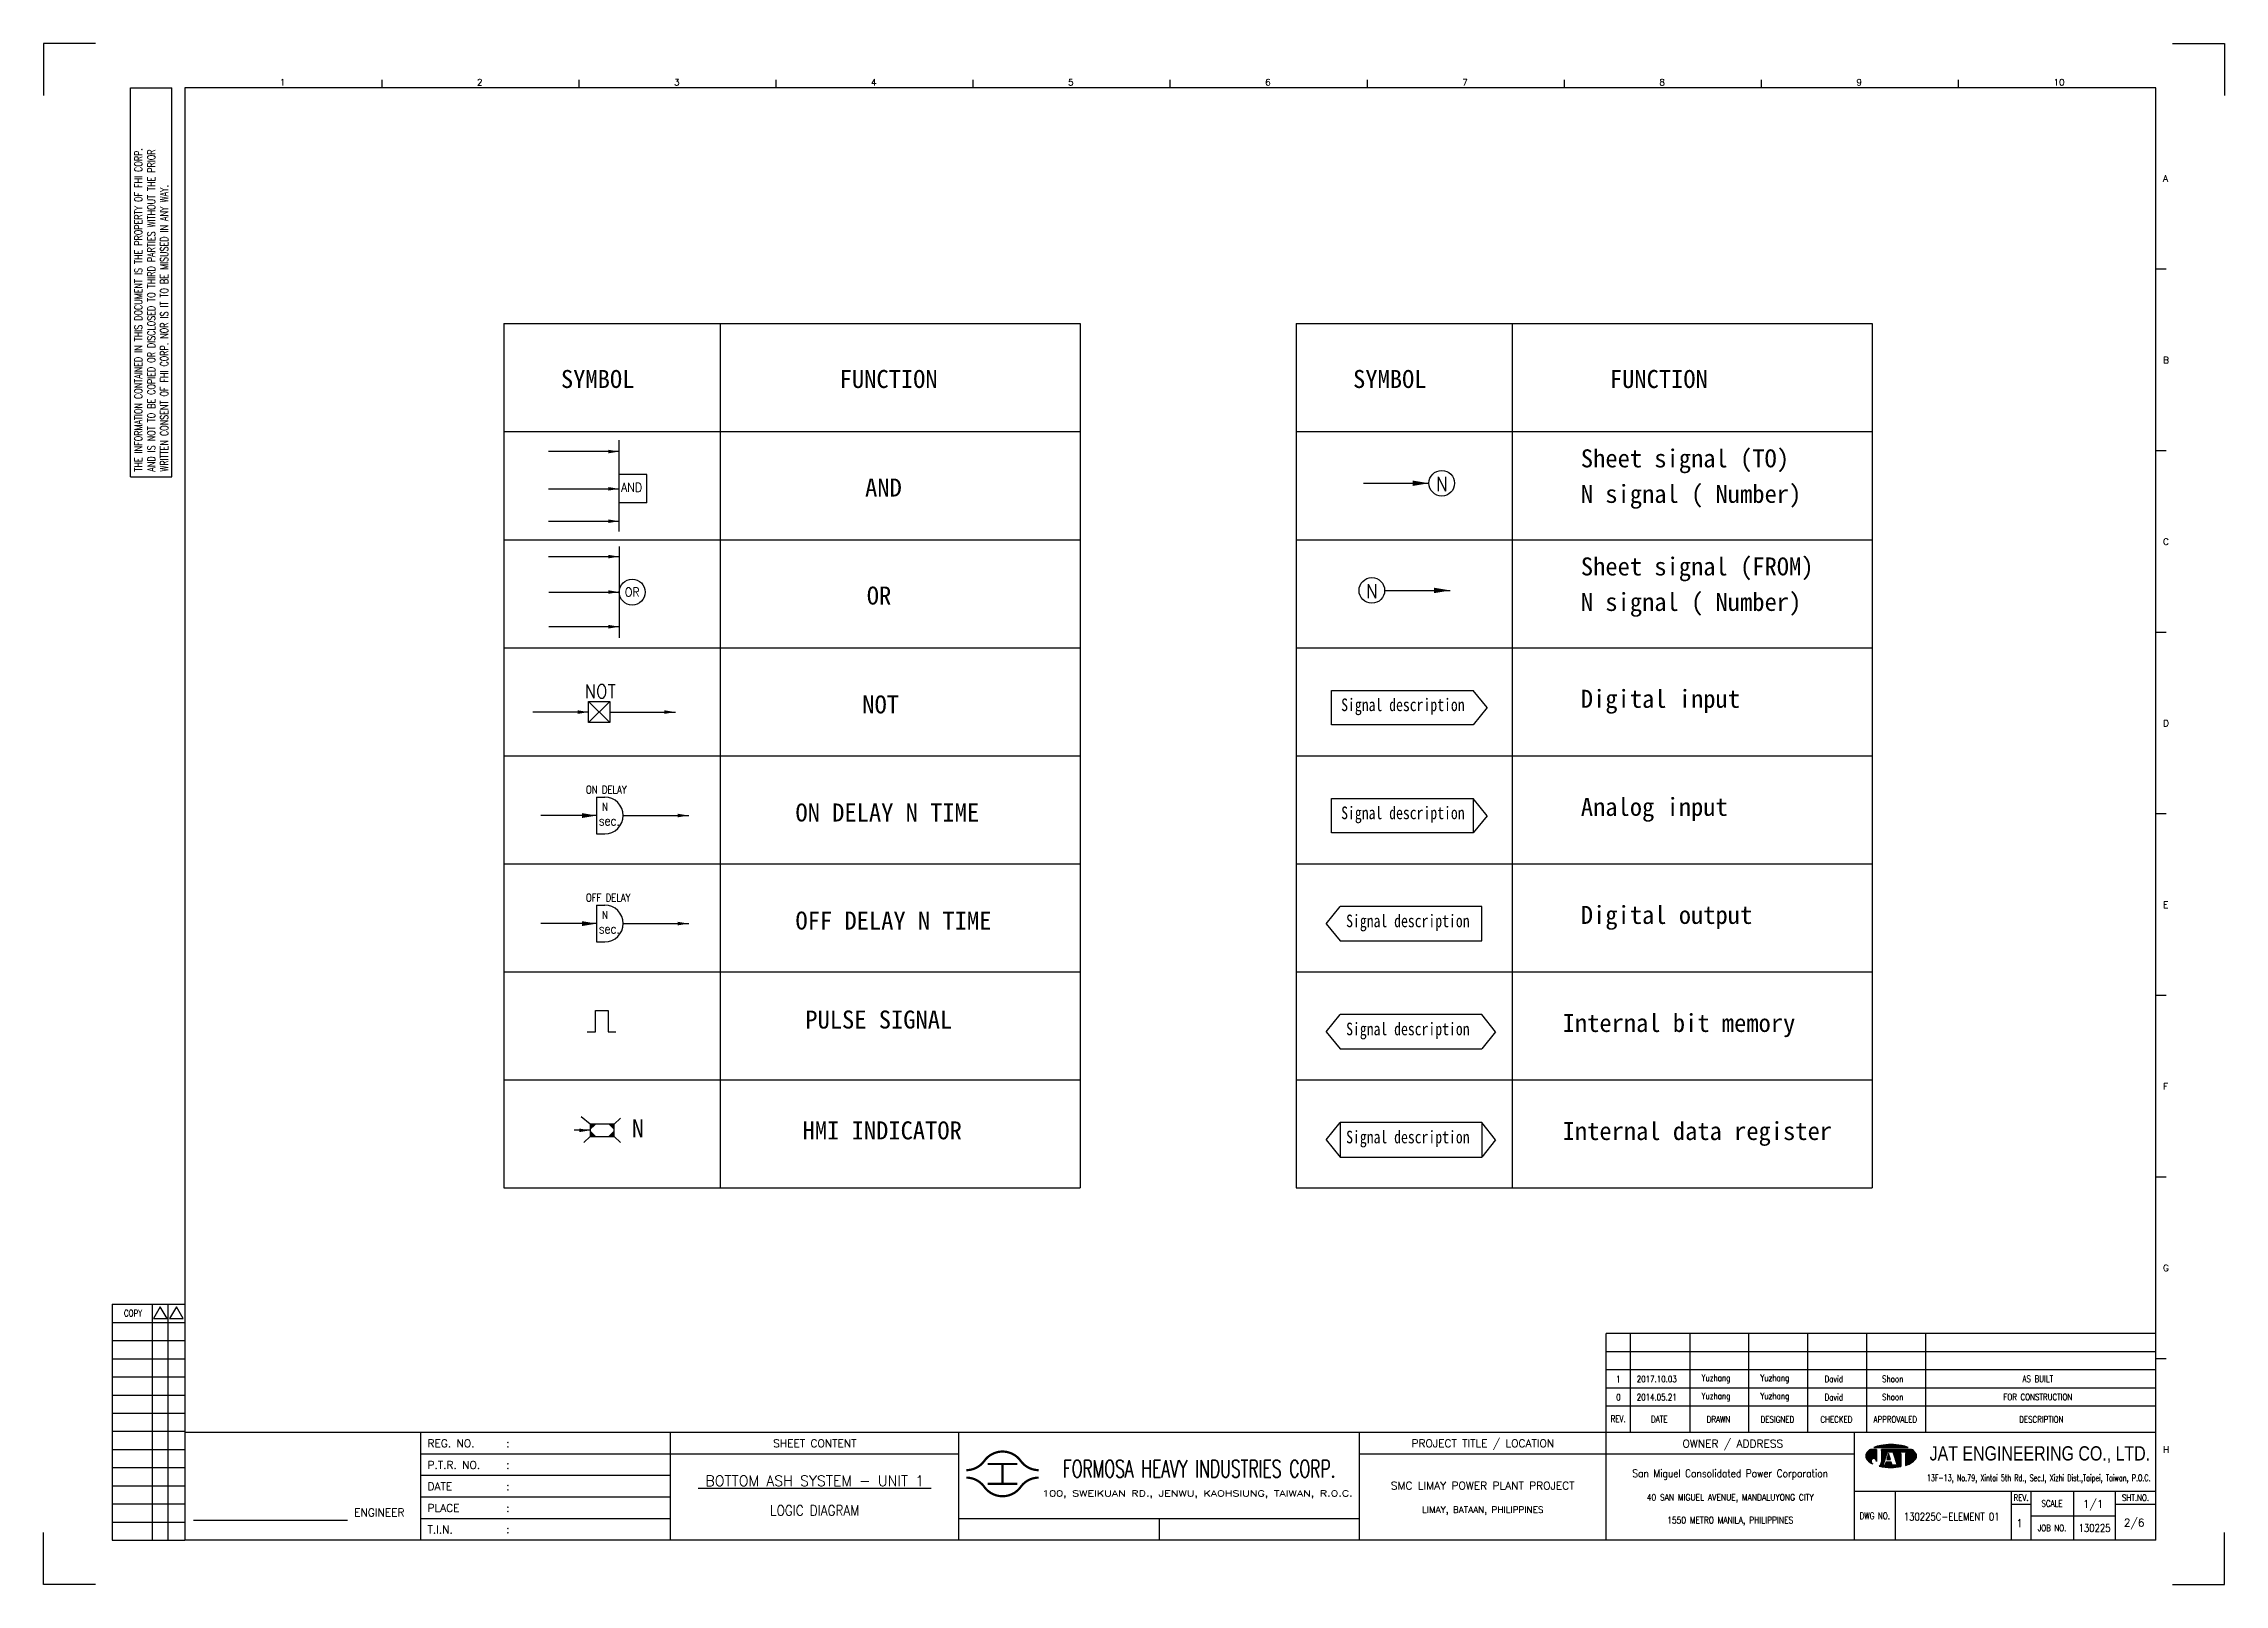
# Model space of a CAD drawing. Extents: x 1638 to 2244, y -55 to 373.
import ezdxf
from ezdxf.enums import TextEntityAlignment as Align
from ezdxf.lldxf.tags import DXFTag

# ---------------------------------------------------------------- set-up
doc = ezdxf.new("R2010")
doc.units = 0
doc.header["$MEASUREMENT"] = 0
for name, color, linetype in [('B_DIM', 7, 'Continuous'), ('CON', 4, 'Continuous'), ('DIM', 3, 'Continuous'), ('HID', 2, 'HIDDEN'), ('T', 2, 'Continuous'), ('TEXT', 7, 'Continuous'), ('圖框CON', 4, 'Continuous'), ('圖框DIM', 3, 'Continuous'), ('框線', 6, 'Continuous')]:
    doc.layers.add(name, color=color, linetype=linetype)
doc.styles.add('AEH', font='simplex', dxfattribs={"width": 0.8, "bigfont": 'ae'})
doc.styles.add('DAYUKP', font='complex', dxfattribs={"bigfont": 'DAYUKP.SHX'})
doc.styles.add('E2', font='simplex.shx', dxfattribs={"height": 2})
doc.styles.add('E3', font='simplex.shx', dxfattribs={"height": 3})
doc.styles.add('E4', font='simplex.shx', dxfattribs={"height": 4})
doc.styles.add('ROMANS', font='romans', dxfattribs={"width": 0.8})
doc.styles.get("Standard").update_dxf_attribs({"font": 'kaiu.ttf'})
doc.styles.add('WMF-Arial0', font='arial.ttf')
tags = doc.linetypes.add('HIDDEN', pattern=[0.375, 0.25, -0.125]).pattern_tags.tags
tags[6:7] = [DXFTag(74, 4), DXFTag(75, 0), DXFTag(340, '0'), DXFTag(46, 1.0), DXFTag(50, 0.0), DXFTag(44, 0.0), DXFTag(45, 0.0)]
tags[4:5] = [DXFTag(74, 4), DXFTag(75, 0), DXFTag(340, '0'), DXFTag(46, 1.0), DXFTag(50, 0.0), DXFTag(44, 0.0), DXFTag(45, 0.0)]

msp = doc.modelspace()

# ---------------------------------------------------------------- texts
at = {"layer": 'CON'}
for s, p in [('SYMBOL', (1781.78, 275.51)), ('FUNCTION', (1859.19, 275.51)), ('SYMBOL', (2001.78, 275.51)), ('FUNCTION', (2073.09, 275.51)), ('Sheet signal (TO)', (2065.03, 253.47)), ('AND', (1866.25, 245.38)), ('N signal ( Number)', (2065.03, 243.62)), ('Sheet signal (FROM)', (2065.03, 223.47)), ('OR', (1866.72, 215.38)), ('N signal ( Number)', (2065.03, 213.62)), ('NOT', (1865.48, 185.15)), ('Digital input', (2065.03, 186.72)), ('ON DELAY N TIME', (1846.91, 155.15)), ('Analog input', (2065.03, 156.72)), ('Digital output', (2065.03, 126.72)), ('OFF DELAY N TIME', (1846.91, 125.15)), ('PULSE SIGNAL', (1849.64, 97.67)), ('Internal bit memory', (2059.97, 96.72)), ('N', (1801.45, 67.46)), ('HMI INDICATOR', (1848.9, 66.89)), ('Internal data register', (2059.97, 66.72))]:
    msp.add_text(s, height=5, dxfattribs=at).set_placement(p, align=Align.BOTTOM_LEFT)
at = {"layer": 'CON', "style": 'ROMANS'}
for s, height, width, p in [('AND', 2.5, 0.9, (1798.46, 247.4)), ('ON DELAY', 2.16, 0.8, (1788.71, 163.75)), ('OFF DELAY', 2.16, 0.8, (1788.71, 133.75))]:
    msp.add_text(s, height=height, dxfattribs=dict(at, width=width)).set_placement(p, align=Align.BOTTOM_LEFT)
at = {"layer": 'CON', "color": 6, "style": 'ROMANS', "width": 0.85}
for p in [(2026.41, 250.36), (2006.99, 220.6)]:
    msp.add_text('N', height=3.9, dxfattribs=at).set_placement(p, align=Align.MIDDLE)
at = {"layer": 'CON', "style": 'ROMANS'}
for s, height, width, p in [('OR', 2.5, 0.9, (1801.58, 220.34)), ('NOT', 3.75, 0.9, (1792.69, 192.8)), ('N', 2.16, 0.8, (1794, 160.72)), ('sec.', 2.7, 0.8, (1795.19, 156.88)), ('sec.', 2.7, 0.8, (1795.19, 126.88)), ('N', 2.16, 0.8, (1794, 130.72))]:
    msp.add_text(s, height=height, dxfattribs=dict(at, width=width)).set_placement(p, align=Align.MIDDLE)
at = {"layer": 'CON', "width": 0.8}
for p in [(1998.47, 186.25), (1998.47, 156.25), (1999.85, 126.25), (1999.85, 96.25), (1999.85, 66.25)]:
    msp.add_text('Signal description', height=3.5, dxfattribs=at).set_placement(p, align=Align.BOTTOM_LEFT)
at = {"layer": 'T', "style": 'AEH', "width": 0.8}
for s, height, p in [('1', 1.8, (2075.45, 1.84)), ('2017.10.03', 1.8, (2086.11, 1.86)), ('Yuzhang', 1.8, (2102.54, 1.91)), ('Yuzhang', 1.8, (2118.91, 1.91)), ('David', 1.8, (2135.28, 1.91)), ('Shoon', 1.8, (2151.66, 1.91)), ('AS BUILT', 1.8, (2191.96, 1.91)), ('0', 1.8, (2075.45, -3.2)), ('2014.05.21', 1.8, (2086.11, -3.18)), ('Yuzhang', 1.8, (2102.54, -3.13)), ('Yuzhang', 1.8, (2118.91, -3.13)), ('David', 1.8, (2135.28, -3.13)), ('Shoon', 1.8, (2151.66, -3.13)), ('FOR CONSTRUCTION', 1.8004, (2191.96, -3.13))]:
    msp.add_text(s, height=height, dxfattribs=at).set_placement(p, align=Align.MIDDLE)
at = {"layer": 'TEXT', "color": 2, "style": 'E3', "width": 0.8}
msp.add_text('130225', height=2.16, dxfattribs=at).set_placement((2207.71, -39.51), align=Align.MIDDLE_CENTER)

# ---------------------------------------------------------------- blocks, each defined once
blk = doc.blocks.new('LEADER')
at = {"layer": 'CON'}
blk.add_solid([(0.85, -0.57), (0.85, -1.57), (3.85, -1.07)], dxfattribs=at)
blk = doc.blocks.new('1880-TITLE_BLK')
at = {"layer": 'TEXT', "color": 2, "linetype": 'Continuous', "style": 'E3'}
for tag, p in [('DWG_NO', (736.41, 26.44)), ('REV', (762.59, 23.97)), ('SCALE', (790.95, 31.17)), ('SHT_NO', (806.74, 23.97))]:
    blk.add_attdef(tag, text='', height=3, dxfattribs=at).set_placement(p, align=Align.MIDDLE)
at = {"layer": 'TEXT', "linetype": 'Continuous', "style": 'E2', "width": 0.6}
for tag, p in [('REV_DATE', (418.65, 19.76)), ('APPR_DATE', (492.93, 19.76))]:
    blk.add_attdef(tag, text='', height=2, dxfattribs=at).set_placement(p, align=Align.MIDDLE_LEFT)
blk = doc.blocks.new('Sht_Cont_T3')
at = {"layer": 'TEXT', "color": 3, "linetype": 'Continuous', "style": 'E4'}
for tag, p in [('$SHT_CONT_L1$', (55.63, 24.91)), ('$SHT_CONT_L2$', (55.63, 16.61)), ('$SHT_CONT_L3$', (55.63, 8.3))]:
    blk.add_attdef(tag, text='', height=4, dxfattribs=at).set_placement(p, align=Align.MIDDLE)
blk = doc.blocks.new('1')
at = {"ltscale": 500, "const_width": 0.621}
blk.add_lwpolyline([(937.64, -36.73, -0.241531), (932.6, -34.15, 0.512989), (922.51, -34.15, -0.241531), (917.47, -36.73, -0.241531)], format="xyb", dxfattribs=at)
for points in [[(923.41, -35.01), (931.69, -35.01)], [(927.55, -35.01), (927.55, -40.53)], [(923.41, -40.53), (931.69, -40.53)]]:
    blk.add_lwpolyline(points, dxfattribs=at)
at = {"const_width": 0.621}
blk.add_lwpolyline([(937.64, -38.8, 0.241531), (932.6, -41.39, -0.512989), (922.51, -41.39, 0.241531), (917.47, -38.8, 0.241531)], format="xyb", dxfattribs=at)
at = {"layer": 'B_DIM'}
for p, q in [((1247.82, 1.18), (1095.17, 1.18)), ((1095.17, -26.3), (1095.17, 1.18)), ((1101.97, -26.3), (1101.97, 1.18)), ((1118.5, -26.3), (1118.5, 1.18)), ((1134.87, -26.3), (1134.87, 1.18)), ((1151.24, -26.3), (1151.24, 1.18)), ((1167.62, -26.3), (1167.62, 1.18)), ((1183.99, -26.3), (1183.99, 1.18)), ((1247.82, -3.86), (1095.17, -3.86)), ((1095.17, -24.02), (1095.17, -7.47)), ((1247.82, -8.91), (1095.17, -8.91)), ((1247.82, -13.95), (1095.17, -13.95)), ((1247.82, -18.99), (1095.17, -18.99))]:
    blk.add_line(p, q, dxfattribs=at)
at = {"layer": 'CON'}
for points in [[(835.34, -56.2), (835.34, -26.3)], [(915.46, -56.2), (915.46, -26.3)]]:
    blk.add_lwpolyline(points, dxfattribs=at)
at = {"layer": 'CON', "ltscale": 500}
for points in [[(835.34, -32.28), (766.02, -32.28)], [(915.46, -32.28), (835.34, -32.28)], [(835.34, -38.26), (766.02, -38.26)], [(835.34, -44.23), (766.02, -44.23)], [(835.34, -50.21), (766.02, -50.21)]]:
    blk.add_lwpolyline(points, dxfattribs=at)
at = {"layer": 'Defpoints'}
for points in [[(675.65, 359.33), (661.25, 359.33), (661.25, 344.93)], [(1252.5, 359.33), (1266.9, 359.33), (1266.9, 344.93)], [(675.65, -68.44), (661.25, -68.44), (661.25, -54.04)], [(1252.5, -68.44), (1266.9, -68.44), (1266.9, -54.04)]]:
    blk.add_lwpolyline(points, dxfattribs=at)
at = {"layer": 'DIM'}
for p, q in [((680.33, 9.34), (680.33, -56.2)), ((680.33, 9.34), (700.5, 9.34)), ((691.5, -56.2), (691.5, 9.34)), ((695.82, -56.2), (695.82, 9.34)), ((680.33, 4.29), (700.5, 4.29)), ((680.33, -0.75), (700.5, -0.75)), ((680.33, -5.79), (700.5, -5.79)), ((680.33, -10.83), (700.5, -10.83)), ((680.33, -15.87), (700.5, -15.87)), ((680.33, -20.91), (700.5, -20.91)), ((680.33, -25.95), (700.5, -25.95)), ((680.33, -30.99), (700.5, -30.99)), ((680.33, -36.03), (700.5, -36.03)), ((680.33, -41.08), (700.5, -41.08)), ((680.33, -46.12), (700.5, -46.12)), ((680.33, -51.16), (700.5, -51.16)), ((680.33, -56.2), (700.5, -56.2))]:
    blk.add_line(p, q, dxfattribs=at)
for points in [[(693.66, 8.62), (691.79, 5.37), (695.53, 5.37)], [(698.12, 8.62), (696.25, 5.37), (699.99, 5.37)]]:
    blk.add_lwpolyline(points, close=True, dxfattribs=at)
at = {"layer": 'T', "color": 0, "lineweight": -3}
for p, q in [((1169.84, -30.45), (1170.01, -30.27)), ((1169.98, -30.45), (1170.23, -30.2)), ((1170.12, -30.45), (1170.43, -30.13)), ((1170.26, -30.45), (1170.63, -30.07)), ((1170.39, -30.45), (1170.82, -30.02)), ((1170.53, -30.45), (1171.01, -29.98)), ((1170.67, -30.45), (1171.19, -29.93)), ((1170.81, -30.45), (1171.36, -29.9)), ((1170.95, -30.45), (1171.54, -29.86)), ((1171.09, -30.45), (1171.7, -29.83)), ((1171.23, -30.45), (1171.87, -29.81)), ((1171.37, -30.45), (1172.04, -29.78)), ((1171.51, -30.45), (1172.2, -29.76)), ((1171.65, -30.45), (1172.36, -29.74)), ((1171.78, -30.45), (1172.52, -29.72)), ((1171.92, -30.45), (1172.67, -29.7)), ((1172.06, -30.45), (1172.83, -29.68)), ((1172.2, -30.45), (1172.98, -29.67)), ((1172.34, -30.45), (1173.13, -29.66)), ((1172.48, -30.45), (1173.28, -29.65)), ((1172.62, -30.45), (1173.43, -29.64)), ((1172.76, -30.45), (1173.58, -29.63)), ((1172.9, -30.45), (1173.72, -29.62)), ((1173.04, -30.45), (1173.87, -29.62)), ((1173.17, -30.45), (1174.01, -29.61)), ((1173.31, -30.45), (1174.15, -29.61)), ((1173.45, -30.45), (1174.29, -29.61)), ((1173.59, -30.45), (1174.43, -29.61)), ((1173.73, -30.45), (1174.57, -29.61)), ((1173.87, -30.45), (1174.7, -29.62)), ((1174.01, -30.45), (1174.84, -29.62)), ((1174.15, -30.45), (1174.97, -29.62)), ((1174.29, -30.45), (1175.11, -29.63)), ((1174.43, -30.45), (1175.24, -29.64)), ((1174.56, -30.45), (1175.37, -29.65)), ((1174.7, -30.45), (1175.5, -29.65)), ((1174.84, -30.45), (1175.63, -29.67)), ((1174.98, -30.45), (1175.75, -29.68)), ((1175.12, -30.45), (1175.88, -29.69)), ((1175.26, -30.45), (1176.01, -29.7)), ((1175.4, -30.45), (1176.13, -29.72)), ((1175.54, -30.45), (1176.26, -29.73)), ((1175.68, -30.45), (1176.38, -29.75)), ((1175.82, -30.45), (1176.5, -29.76)), ((1175.95, -30.45), (1176.62, -29.78)), ((1176.09, -30.45), (1176.74, -29.8)), ((1176.23, -30.45), (1176.86, -29.82)), ((1176.37, -30.45), (1176.98, -29.84)), ((1176.51, -30.45), (1177.1, -29.86)), ((1176.65, -30.45), (1177.22, -29.88)), ((1176.79, -30.45), (1177.33, -29.9)), ((1176.93, -30.45), (1177.45, -29.93)), ((1177.07, -30.45), (1177.56, -29.95)), ((1177.21, -30.45), (1177.67, -29.98)), ((1177.34, -30.45), (1177.79, -30.01)), ((1177.48, -30.45), (1177.9, -30.04)), ((1177.62, -30.45), (1178.01, -30.07)), ((1177.76, -30.45), (1178.11, -30.1)), ((1177.9, -30.45), (1178.22, -30.13)), ((1178.04, -30.45), (1178.33, -30.16)), ((1178.18, -30.45), (1178.43, -30.2)), ((1178.32, -30.45), (1178.53, -30.23)), ((1178.46, -30.45), (1178.64, -30.27)), ((1167.29, -32.86), (1169.2, -30.95)), ((1167.29, -32.72), (1169.06, -30.95)), ((1167.3, -32.99), (1169.34, -30.95)), ((1167.3, -32.57), (1168.92, -30.95)), ((1167.32, -33.11), (1169.47, -30.95)), ((1167.34, -33.22), (1169.61, -30.95)), ((1167.34, -32.39), (1168.78, -30.95)), ((1167.38, -33.33), (1169.75, -30.95)), ((1167.41, -32.18), (1168.64, -30.95)), ((1167.42, -33.43), (1169.89, -30.95)), ((1167.46, -33.52), (1170.03, -30.95)), ((1167.51, -33.61), (1170.17, -30.95)), ((1167.57, -33.69), (1170.3, -30.96)), ((1167.61, -31.84), (1168.15, -31.31)), ((1167.63, -33.77), (1170.3, -31.1)), ((1167.69, -33.85), (1170.3, -31.23)), ((1167.76, -33.92), (1170.3, -31.37)), ((1167.83, -33.99), (1170.3, -31.51)), ((1167.9, -34.06), (1170.3, -31.65)), ((1167.97, -34.13), (1170.3, -31.79)), ((1168.04, -34.19), (1170.3, -31.93)), ((1168.11, -34.26), (1170.3, -32.07)), ((1168.19, -34.32), (1170.3, -32.21)), ((1168.26, -34.39), (1170.3, -32.35)), ((1168.34, -34.45), (1168.85, -33.94)), ((1168.42, -34.51), (1168.78, -34.15)), ((1168.5, -34.57), (1168.77, -34.3)), ((1168.58, -34.62), (1168.78, -34.43)), ((1168.67, -34.68), (1168.81, -34.54)), ((1168.75, -34.73), (1168.85, -34.64)), ((1168.84, -34.79), (1168.9, -34.72)), ((1168.93, -34.84), (1168.96, -34.8)), ((1169.02, -34.89), (1169.03, -34.87)), ((1169.11, -34.93), (1169.11, -34.93)), ((1169.18, -33.61), (1170.3, -32.49)), ((1169.2, -34.98), (1169.2, -34.98)), ((1169.39, -33.53), (1170.3, -32.62)), ((1169.55, -33.52), (1170.3, -32.76)), ((1169.67, -33.53), (1170.3, -32.9)), ((1169.7, -30.45), (1169.79, -30.36)), ((1169.78, -33.56), (1170.3, -33.04)), ((1169.88, -33.6), (1170.3, -33.18)), ((1169.97, -33.65), (1170.3, -33.32)), ((1170.05, -33.71), (1170.3, -33.46)), ((1170.12, -33.78), (1170.3, -33.6)), ((1170.18, -33.86), (1170.3, -33.74)), ((1170.23, -33.95), (1170.3, -33.88)), ((1170.27, -34.05), (1170.3, -34.01)), ((1170.3, -34.16), (1170.3, -34.15)), ((1170.3, -34.29), (1170.31, -34.29)), ((1171.05, -35.63), (1172.51, -34.17)), ((1171.16, -35.66), (1172.45, -34.37)), ((1171.28, -35.68), (1172.39, -34.58)), ((1171.39, -35.71), (1172.32, -34.78)), ((1171.51, -35.73), (1172.26, -34.98)), ((1171.53, -35.02), (1172.58, -33.96)), ((1171.6, -34.8), (1172.64, -33.76)), ((1171.63, -35.75), (1172.19, -35.19)), ((1171.64, -34.63), (1172.71, -33.56)), ((1171.65, -33.23), (1173.92, -30.95)), ((1171.65, -33.09), (1173.78, -30.95)), ((1171.65, -32.95), (1173.64, -30.95)), ((1171.65, -32.81), (1173.51, -30.95)), ((1171.65, -32.67), (1173.37, -30.95)), ((1171.65, -32.53), (1173.23, -30.95)), ((1171.65, -32.39), (1173.09, -30.95)), ((1171.65, -32.26), (1172.95, -30.95)), ((1171.65, -32.12), (1172.81, -30.95)), ((1171.65, -31.98), (1172.67, -30.95)), ((1171.65, -31.84), (1172.53, -30.95)), ((1171.65, -31.42), (1172.12, -30.95)), ((1171.65, -31.28), (1171.98, -30.95)), ((1171.65, -31.14), (1171.84, -30.95)), ((1171.65, -31), (1171.7, -30.95)), ((1171.65, -31.7), (1172.39, -30.95)), ((1171.65, -31.56), (1172.25, -30.95)), ((1171.65, -33.37), (1173.29, -31.72)), ((1171.65, -33.51), (1173.23, -31.92)), ((1171.65, -33.65), (1173.16, -32.13)), ((1171.65, -33.78), (1173.1, -32.33)), ((1171.65, -33.92), (1173.03, -32.54)), ((1171.65, -34.06), (1172.97, -32.74)), ((1171.65, -34.2), (1172.9, -32.94)), ((1171.65, -34.34), (1172.84, -33.15)), ((1171.65, -34.48), (1171.65, -34.48)), ((1171.75, -35.77), (1172.2, -35.31)), ((1171.87, -35.79), (1172.34, -35.31)), ((1171.99, -35.81), (1172.48, -35.31)), ((1172.11, -35.83), (1172.62, -35.31)), ((1172.23, -35.84), (1173.6, -34.48)), ((1172.35, -35.86), (1173.74, -34.48)), ((1172.48, -35.87), (1173.87, -34.48)), ((1172.6, -35.89), (1174.01, -34.48)), ((1172.67, -35.26), (1173.46, -34.48)), ((1172.73, -35.9), (1174.15, -34.48)), ((1172.73, -35.06), (1173.32, -34.48)), ((1172.8, -34.86), (1173.18, -34.48)), ((1172.85, -35.91), (1174.29, -34.48)), ((1172.86, -34.65), (1173.04, -34.48)), ((1172.98, -35.93), (1174.41, -34.5)), ((1173.11, -35.94), (1174.44, -34.6)), ((1173.16, -33.8), (1173.94, -33.02)), ((1173.18, -33.64), (1173.91, -32.91)), ((1173.24, -35.95), (1174.48, -34.71)), ((1173.25, -33.44), (1173.87, -32.81)), ((1173.29, -33.8), (1173.97, -33.12)), ((1173.31, -33.23), (1173.84, -32.7)), ((1173.37, -33.03), (1173.81, -32.6)), ((1173.37, -35.96), (1174.51, -34.81)), ((1173.39, -31.62), (1174.06, -30.95)), ((1173.43, -33.8), (1174.01, -33.23)), ((1173.44, -32.83), (1173.77, -32.49)), ((1173.5, -32.62), (1173.74, -32.39)), ((1173.5, -35.96), (1174.54, -34.92)), ((1173.53, -31.62), (1174.2, -30.95)), ((1173.57, -32.42), (1173.71, -32.28)), ((1173.57, -33.8), (1174.04, -33.34)), ((1173.63, -32.22), (1173.67, -32.17)), ((1173.63, -35.97), (1174.58, -35.03)), ((1173.67, -31.62), (1174.34, -30.95)), ((1173.71, -33.8), (1174.07, -33.44)), ((1173.77, -35.98), (1174.61, -35.13)), ((1173.81, -31.62), (1174.48, -30.95)), ((1173.85, -33.8), (1174.11, -33.55)), ((1173.9, -35.98), (1174.64, -35.24)), ((1173.95, -31.62), (1174.62, -30.95)), ((1173.99, -33.8), (1174.14, -33.65)), ((1174.04, -35.98), (1174.7, -35.31)), ((1174.09, -31.62), (1174.76, -30.95)), ((1174.13, -33.8), (1174.17, -33.76)), ((1174.17, -35.98), (1174.84, -35.31)), ((1174.22, -31.62), (1174.9, -30.95)), ((1174.31, -35.99), (1174.98, -35.31)), ((1174.36, -31.62), (1175.03, -30.95)), ((1174.45, -35.98), (1175.12, -35.31)), ((1174.5, -31.62), (1175.17, -30.95)), ((1174.59, -35.98), (1175.26, -35.31)), ((1174.64, -31.62), (1175.31, -30.95)), ((1174.73, -35.98), (1175.4, -35.31)), ((1174.78, -31.62), (1175.45, -30.95)), ((1174.85, -31.69), (1175.59, -30.95)), ((1174.88, -35.98), (1175.54, -35.31)), ((1174.89, -31.79), (1175.73, -30.95)), ((1174.92, -31.9), (1175.87, -30.95)), ((1174.96, -32), (1176.01, -30.95)), ((1174.99, -32.11), (1176.15, -30.95)), ((1175.02, -32.22), (1176.29, -30.95)), ((1175.02, -35.97), (1175.68, -35.31)), ((1175.06, -32.32), (1176.42, -30.95)), ((1175.09, -32.43), (1175.84, -31.68)), ((1175.12, -32.53), (1175.84, -31.81)), ((1175.16, -32.64), (1175.84, -31.95)), ((1175.17, -35.96), (1175.82, -35.31)), ((1175.19, -32.74), (1175.84, -32.09)), ((1175.22, -32.85), (1175.95, -32.13)), ((1175.26, -32.95), (1176.08, -32.13)), ((1175.29, -33.06), (1176.22, -32.13)), ((1175.32, -33.16), (1176.36, -32.13)), ((1175.32, -35.95), (1175.95, -35.31)), ((1175.36, -33.27), (1176.5, -32.13)), ((1175.39, -33.38), (1176.64, -32.13)), ((1175.42, -33.48), (1176.78, -32.13)), ((1175.46, -33.59), (1176.92, -32.13)), ((1175.46, -35.94), (1177.01, -34.39)), ((1175.49, -33.69), (1177.01, -32.17)), ((1175.53, -33.8), (1177.01, -32.31)), ((1175.56, -33.9), (1177.01, -32.45)), ((1175.59, -34.01), (1177.01, -32.59)), ((1175.62, -35.93), (1177.01, -34.53)), ((1175.63, -34.11), (1177.01, -32.73)), ((1175.66, -34.22), (1177.01, -32.86)), ((1175.69, -34.32), (1177.01, -33)), ((1175.73, -34.43), (1177.01, -33.14)), ((1175.76, -34.54), (1177.01, -33.28)), ((1175.77, -35.92), (1177.01, -34.67)), ((1175.79, -34.64), (1177.01, -33.42)), ((1175.83, -34.75), (1177.01, -33.56)), ((1175.86, -34.85), (1177.01, -33.7)), ((1175.89, -31.62), (1176.56, -30.95)), ((1175.89, -34.96), (1177.01, -33.84)), ((1175.92, -35.9), (1177.01, -34.81)), ((1175.93, -35.06), (1177.01, -33.98)), ((1175.96, -35.17), (1177.01, -34.12)), ((1176, -35.27), (1177.01, -34.25)), ((1176.03, -31.62), (1176.7, -30.95)), ((1176.08, -35.89), (1177.01, -34.95)), ((1176.17, -31.62), (1176.84, -30.95)), ((1176.24, -35.87), (1177.01, -35.09)), ((1176.31, -31.62), (1176.98, -30.95)), ((1176.39, -35.85), (1177.01, -35.23)), ((1176.45, -31.62), (1177.12, -30.95)), ((1176.56, -35.83), (1177.01, -35.37)), ((1176.59, -31.62), (1177.26, -30.95)), ((1176.72, -35.8), (1177.01, -35.51)), ((1176.73, -31.62), (1177.4, -30.95)), ((1176.87, -31.62), (1177.54, -30.95)), ((1176.89, -35.77), (1177.01, -35.64)), ((1177, -31.62), (1177.68, -30.95)), ((1177.14, -31.62), (1177.81, -30.95)), ((1177.28, -31.62), (1177.95, -30.95)), ((1177.42, -31.62), (1178.09, -30.95)), ((1177.56, -31.62), (1178.23, -30.95)), ((1177.7, -31.62), (1178.37, -30.95)), ((1177.84, -31.62), (1178.51, -30.95)), ((1177.98, -31.62), (1178.65, -30.95)), ((1178.12, -31.62), (1178.79, -30.95)), ((1178.26, -31.62), (1178.93, -30.95)), ((1178.36, -33.33), (1180.44, -31.25)), ((1178.36, -33.47), (1180.52, -31.31)), ((1178.36, -33.61), (1180.59, -31.37)), ((1178.36, -33.75), (1180.66, -31.44)), ((1178.36, -33.89), (1180.74, -31.51)), ((1178.36, -34.02), (1180.81, -31.58)), ((1178.36, -34.16), (1180.87, -31.65)), ((1178.36, -34.3), (1180.94, -31.72)), ((1178.36, -34.44), (1181.01, -31.79)), ((1178.36, -34.58), (1181.07, -31.87)), ((1178.36, -34.72), (1181.13, -31.95)), ((1178.36, -34.86), (1181.18, -32.04)), ((1178.36, -32.77), (1179, -32.13)), ((1178.36, -32.91), (1179.14, -32.13)), ((1178.36, -33.05), (1179.28, -32.13)), ((1178.36, -33.19), (1179.42, -32.13)), ((1178.36, -35), (1181.23, -32.13)), ((1178.36, -32.5), (1178.73, -32.13)), ((1178.36, -32.63), (1178.86, -32.13)), ((1178.36, -32.22), (1178.45, -32.13)), ((1178.36, -32.36), (1178.59, -32.13)), ((1178.36, -35.14), (1181.27, -32.23)), ((1178.36, -35.28), (1181.3, -32.33)), ((1178.36, -35.41), (1181.33, -32.44)), ((1178.39, -31.62), (1179.07, -30.95)), ((1178.53, -31.62), (1179.2, -30.95)), ((1178.56, -35.36), (1181.36, -32.55)), ((1178.6, -30.45), (1178.74, -30.31)), ((1178.67, -31.62), (1179.34, -30.95)), ((1178.73, -30.45), (1178.84, -30.35)), ((1178.77, -35.28), (1181.37, -32.68)), ((1178.81, -31.62), (1179.48, -30.95)), ((1178.87, -30.45), (1178.94, -30.38)), ((1178.95, -31.62), (1179.62, -30.95)), ((1179, -35.18), (1181.38, -32.81)), ((1179.01, -30.45), (1179.04, -30.43)), ((1179.09, -31.62), (1179.76, -30.95)), ((1179.23, -31.62), (1179.9, -30.95)), ((1179.25, -35.08), (1181.37, -32.96)), ((1179.37, -31.62), (1180.04, -30.95)), ((1179.51, -31.62), (1180.12, -31.01)), ((1179.51, -34.96), (1181.34, -33.12)), ((1179.53, -31.74), (1180.21, -31.06)), ((1179.53, -31.88), (1180.29, -31.12)), ((1179.53, -32.02), (1180.36, -31.18)), ((1179.82, -34.79), (1181.29, -33.32)), ((1180.23, -34.52), (1181.17, -33.58))]:
    blk.add_line(p, q, dxfattribs=at)
at = {"layer": 'T', "lineweight": -3}
for p, q in [((1170.3, -30.95), (1168.61, -30.95)), ((1169.57, -30.45), (1179.1, -30.45)), ((1170.3, -30.95), (1170.3, -34.31)), ((1180.05, -30.95), (1171.65, -30.95)), ((1171.65, -31.29), (1171.65, -30.95)), ((1171.65, -30.95), (1171.65, -34.49)), ((1172.74, -33.35), (1171.65, -34.48)), ((1172.15, -35.31), (1173.32, -31.62)), ((1172.65, -35.31), (1172.15, -35.31)), ((1172.92, -34.48), (1172.65, -35.31)), ((1174.4, -34.48), (1172.92, -34.48)), ((1173.66, -32.13), (1173.13, -33.8)), ((1173.13, -33.8), (1174.19, -33.8)), ((1173.32, -31.62), (1174.83, -31.62)), ((1174.19, -33.8), (1173.66, -32.13)), ((1174, -31.62), (1174.83, -31.62)), ((1174.67, -35.31), (1174.4, -34.48)), ((1176.01, -35.31), (1174.67, -35.31)), ((1174.83, -31.62), (1176.01, -35.31)), ((1175.84, -31.62), (1179.53, -31.62)), ((1175.84, -32.13), (1175.84, -31.62)), ((1177.01, -32.13), (1175.84, -32.13)), ((1177.01, -32.13), (1177.01, -35.75)), ((1179.53, -32.13), (1178.36, -32.13)), ((1178.36, -32.13), (1178.36, -35.42)), ((1179.53, -31.62), (1179.53, -32.13))]:
    blk.add_line(p, q, dxfattribs=at)
for centre, major_axis, start_param, end_param in [((1173.18, -39.02), (-6.58, 6.58), 5.683021, 5.897183), ((1174.33, -45.15), (-10.98, 10.98), 5.497787, 5.683021), ((1174.33, -45.15), (10.98, 10.98), 0.600164, 0.785398), ((1175.48, -39.02), (6.58, 6.58), 0.386002, 0.600164), ((1168.85, -32.8), (1.11, 1.11), 1.614811, 2.356194), ((1168.85, -32.8), (-1.11, 1.11), 0.785398, 1.526782), ((1171.44, -35.17), (-3.59, 3.59), 6.088179, 6.3272), ((1171.44, -30.42), (3.59, 3.59), 3.097578, 3.478972), ((1169.54, -34.29), (-0.544, 0.544), 3.906164, 8.245601), ((1170.29, -34.46), (0.962, 0.962), 4.470635, 5.546585), ((1174.33, -20.45), (10.98, 10.98), 3.710226, 3.926991), ((1174.33, -20.45), (10.98, 10.98), 3.926991, 4.100643), ((1175.48, -26.58), (-6.58, 6.58), 2.670765, 2.781027), ((1177.22, -30.42), (-3.59, 3.59), 2.781027, 3.185607), ((1177.22, -35.17), (-3.59, 3.59), 4.668374, 4.907395), ((1179.81, -32.8), (-1.11, 1.11), 3.926991, 4.668374), ((1179.81, -32.8), (1.11, 1.11), 4.756403, 5.497787)]:
    blk.add_ellipse(centre, major_axis=major_axis, ratio=1, start_param=start_param, end_param=end_param, dxfattribs=at)
at = {"layer": '圖框CON'}
for p, q in [((685.38, 347.09), (696.9, 347.09)), ((685.38, 239.07), (685.38, 347.09)), ((696.9, 239.07), (696.9, 347.09)), ((755.23, 347.11), (755.23, 349.27)), ((809.96, 347.11), (809.96, 349.27)), ((864.69, 347.11), (864.69, 349.27)), ((919.43, 347.11), (919.43, 349.27)), ((974.16, 347.11), (974.16, 349.27)), ((1028.89, 347.11), (1028.89, 349.27)), ((1083.62, 347.11), (1083.62, 349.27)), ((1138.35, 347.11), (1138.35, 349.27)), ((1193.09, 347.11), (1193.09, 349.27)), ((1250.71, 296.68), (1247.82, 296.68)), ((1250.71, 246.27), (1247.82, 246.27)), ((685.38, 239.07), (696.9, 239.07)), ((1250.71, 195.86), (1247.82, 195.86)), ((1250.71, 145.45), (1247.82, 145.45)), ((1250.71, 95.03), (1247.82, 95.03)), ((1250.71, 44.62), (1247.82, 44.62)), ((1250.71, -5.79), (1247.82, -5.79)), ((1164.16, -42.6), (1247.82, -42.6)), ((1175.46, -42.6), (1175.46, -56.2)), ((1207.7, -42.6), (1207.7, -56.2)), ((1207.7, -46.16), (1213.17, -46.16)), ((1213.17, -42.6), (1213.17, -56.2)), ((1225.07, -56.2), (1225.07, -42.6)), ((1236.65, -56.2), (1236.65, -42.6)), ((1236.65, -46.16), (1247.82, -46.16)), ((971.08, -50.21), (971.08, -56.2)), ((1213.17, -49.4), (1236.65, -49.4))]:
    blk.add_line(p, q, dxfattribs=at)
for points in [[(766.02, -56.2), (766.02, -26.3)], [(1026.71, -56.2), (1026.71, -26.3)], [(1095.17, -56.2), (1095.17, -26.3)], [(1164.16, -56.2), (1164.16, -26.3)], [(1164.16, -32.28), (1026.71, -32.28)], [(1026.71, -50.21), (1010.27, -50.21), (915.46, -50.21)]]:
    blk.add_lwpolyline(points, dxfattribs=at)
at = {"layer": '圖框DIM'}
blk.add_line((702.85, -50.59), (745.66, -50.59), dxfattribs=at)
at = {"layer": '框線'}
for p, q in [((700.5, 347.09), (700.5, -56.2)), ((1247.82, 347.09), (700.5, 347.09)), ((1247.82, -56.2), (1247.82, 347.09)), ((1247.82, -26.3), (700.5, -26.3)), ((1247.82, -56.2), (700.5, -56.2))]:
    blk.add_line(p, q, dxfattribs=at)
at = {"style": 'DAYUKP'}
for s, p in [('1', (726.85, 347.7)), ('2', (781.58, 347.7)), ('3', (836.31, 347.7)), ('4', (891.04, 347.7)), ('5', (945.77, 347.7)), ('6', (1000.51, 347.7)), ('7', (1055.24, 347.7)), ('8', (1109.97, 347.7)), ('9', (1164.7, 347.7)), ('10', (1219.43, 347.7))]:
    blk.add_text(s, height=1.8, dxfattribs=at).set_placement(p)
for s, p in [('A', (1249.86, 321.88)), ('B', (1249.86, 271.47)), ('C', (1249.86, 221.06)), ('D', (1249.86, 170.64)), ('E', (1249.86, 120.23)), ('F', (1249.86, 69.82)), ('G', (1249.86, 19.41)), ('H', (1249.86, -31))]:
    blk.add_text(s, height=1.8, dxfattribs=at).set_placement(p, align=Align.MIDDLE_LEFT)
at = {"style": 'WMF-Arial0', "width": 0.8}
blk.add_text('JAT ENGINEERING CO., LTD.', height=3.9609, dxfattribs=at).set_placement((1215.66, -32.41), align=Align.MIDDLE)
at = {"color": 90, "ltscale": 500, "style": 'ROMANS', "width": 0.65}
blk.add_text('FORMOSA HEAVY INDUSTRIES CORP.', height=4.8509, dxfattribs=at).set_placement((982.2, -36.34), align=Align.MIDDLE)
at = {"color": 2, "ltscale": 500, "style": 'ROMANS'}
for s, height, p in [('SMC LIMAY POWER PLANT PROJECT', 2.1605, (1060.94, -41.04)), ('LIMAY, BATAAN, PHILIPPINES', 1.8004, (1060.94, -47.71))]:
    blk.add_text(s, height=height, dxfattribs=at).set_placement(p, align=Align.MIDDLE_CENTER)
at = {"color": 2, "ltscale": 500, "style": 'ROMANS', "width": 0.85}
blk.add_text('San Miguel Consolidated Power Corporation', height=2.1605, dxfattribs=at).set_placement((1129.66, -37.62), align=Align.MIDDLE_CENTER)
at = {"color": 4, "ltscale": 500, "style": 'ROMANS', "width": 0.85}
for s, p in [('40 SAN MIGUEL AVENUE, MANDALUYONG CITY', (1129.66, -44.28)), ('1550 METRO MANILA, PHILIPPINES', (1129.66, -50.61))]:
    blk.add_text(s, height=1.8004, dxfattribs=at).set_placement(p, align=Align.MIDDLE_CENTER)
at = {"layer": 'B_DIM', "style": 'AEH', "width": 0.8}
for s, height, p in [('REV.', 1.8, (1098.54, -22.49)), ('DATE', 1.8, (1109.97, -22.59)), ('DRAWN', 1.8, (1126.39, -22.64)), ('DESIGNED', 1.8, (1142.77, -22.64)), ('CHECKED', 1.8, (1159.14, -22.64)), ('APPROVALED', 1.8, (1175.51, -22.64)), ('DESCRIPTION', 1.8004, (1216.05, -22.64))]:
    blk.add_text(s, height=height, dxfattribs=at).set_placement(p, align=Align.MIDDLE)
at = {"layer": 'DIM', "style": 'ROMANS', "width": 0.75}
for s, p in [('THE INFORMATION CONTAINED IN THIS DOCUMENT IS THE PROPERTY OF FHI CORP.', (687.54, 240.51)), ('AND IS NOT TO BE COPIED OR DISCLOSED TO THIRD PARTIES WITHOUT THE PRIOR', (691.14, 240.51)), ('WRITTEN CONSENT OF FHI CORP. NOR IS IT TO BE MISUSED IN ANY WAY.', (694.74, 240.51))]:
    blk.add_text(s, height=2.1605, rotation=90, dxfattribs=at).set_placement(p, align=Align.MIDDLE_LEFT)
at = {"layer": 'DIM', "style": 'ROMANS', "width": 0.8}
blk.add_text('COPY', height=1.8, dxfattribs=at).set_placement((686.1, 6.85), align=Align.MIDDLE)
at = {"layer": 'HID', "ltscale": 500, "style": 'ROMANS'}
for s, p in [('REG. NO.', (767.89, -29.29)), (':', (789.71, -29.29)), ('P.T.R. NO.', (767.89, -35.27)), (':', (789.71, -35.27)), ('DATE', (767.89, -41.24)), (':', (789.71, -41.24)), ('PLACE', (767.89, -47.22)), (':', (789.71, -47.22)), ('T.I.N.', (767.89, -53.21)), (':', (789.71, -53.2))]:
    blk.add_text(s, height=2.16, dxfattribs=at).set_placement(p, align=Align.MIDDLE_LEFT)
for s, p in [('SHEET CONTENT', (875.4, -29.29)), ('PROJECT TITLE / LOCATION', (1060.94, -29.44)), ('OWNER / ADDRESS', (1130.39, -29.54))]:
    blk.add_text(s, height=2.1605, dxfattribs=at).set_placement(p, align=Align.MIDDLE)
at = {"layer": 'HID', "style": 'ROMANS', "width": 1.216198}
blk.add_text('100, SWEIKUAN RD., JENWU, KAOHSIUNG, TAIWAN, R.O.C.', height=1.6237, dxfattribs=at).set_placement((938.57, -44), (1024.8, -44), align=Align.FIT)
at = {"layer": 'HID', "style": 'ROMANS'}
blk.add_text('ENGINEER', height=2.16, dxfattribs=at).set_placement((754.48, -49.57), align=Align.CENTER)
at = {"layer": 'HID', "color": 7, "style": 'ROMANS', "width": 0.8}
for s, p in [('REV.', (1210.44, -44.38)), ('SCALE', (1219.04, -46)), ('SHT.NO.', (1242.23, -44.38)), ('DWG NO.', (1169.81, -49.4)), ('JOB NO.', (1219.04, -52.8))]:
    blk.add_text(s, height=1.8, dxfattribs=at).set_placement(p, align=Align.MIDDLE)
at = {"layer": 'T', "color": 2, "ltscale": 500, "style": 'ROMANS', "width": 0.65}
blk.add_text('13F-13, No.79, Xintai 5th Rd., Sec.I, Xizhi Dist.,Taipei, Taiwan, P.O.C.', height=1.8004, dxfattribs=at).set_placement((1215.34, -39.77), align=Align.CENTER)

# ---------------------------------------------------------------- linework, layer by layer
at = {"layer": 'CON'}
for p, q in [((1765.96, 294.9), (1925.96, 294.9)), ((1765.96, 294.9), (1765.96, 54.9)), ((1825.96, 294.9), (1825.96, 54.9)), ((1925.96, 294.9), (1925.96, 54.9)), ((1985.96, 294.9), (1985.96, 54.9)), ((1985.96, 294.9), (2145.96, 294.9)), ((2045.96, 294.9), (2045.96, 54.9)), ((2145.96, 294.9), (2145.96, 54.9)), ((1765.96, 264.9), (1925.96, 264.9)), ((1985.96, 264.9), (2145.96, 264.9)), ((1778.36, 259.44), (1797.9, 259.44)), ((1778.36, 249.02), (1797.9, 249.02)), ((2004.63, 250.57), (2022.85, 250.57)), ((1778.36, 240.02), (1797.9, 240.02)), ((1765.96, 234.9), (1925.96, 234.9)), ((1778.36, 230.2), (1797.9, 230.2)), ((1985.96, 234.9), (2145.96, 234.9)), ((1778.45, 220.34), (1797.98, 220.34)), ((2010.55, 220.81), (2028.77, 220.81)), ((1778.45, 210.76), (1797.98, 210.76)), ((1765.96, 204.9), (1925.96, 204.9)), ((1985.96, 204.9), (2145.96, 204.9)), ((1789.47, 187.03), (1773.95, 187.03)), ((1795.32, 187.03), (1813.58, 187.03)), ((1765.96, 174.9), (1925.96, 174.9)), ((1985.96, 174.9), (2145.96, 174.9)), ((1791.69, 158.32), (1776.17, 158.32)), ((1799.06, 158.32), (1817.32, 158.32)), ((1765.96, 144.9), (1925.96, 144.9)), ((1985.96, 144.9), (2145.96, 144.9)), ((1791.69, 128.32), (1776.17, 128.32)), ((1799.06, 128.32), (1817.32, 128.32)), ((1765.96, 114.9), (1925.96, 114.9)), ((1985.96, 114.9), (2145.96, 114.9)), ((1791.39, 98.27), (1791.39, 104.21)), ((1791.39, 104.21), (1794.94, 104.21)), ((1794.94, 104.21), (1794.94, 98.27)), ((1789.08, 98.27), (1791.39, 98.27)), ((1794.94, 98.27), (1797.02, 98.27)), ((1765.96, 84.9), (1925.96, 84.9)), ((1985.96, 84.9), (2145.96, 84.9)), ((1789.86, 70.92), (1785.48, 70.92)), ((1765.96, 54.9), (1925.96, 54.9)), ((1985.96, 54.9), (2145.96, 54.9))]:
    msp.add_line(p, q, dxfattribs=at)
at = {"layer": 'CON', "color": 6}
for p, q in [((1797.9, 262.55), (1797.9, 237.19)), ((1805.66, 252.97), (1797.9, 252.97)), ((1805.66, 245.14), (1805.66, 252.97)), ((1805.66, 245.14), (1797.9, 245.14)), ((1797.98, 232.98), (1797.98, 207.69)), ((1789.47, 184.11), (1789.47, 189.96)), ((1789.47, 189.96), (1795.32, 184.11)), ((1795.32, 189.96), (1789.47, 184.11)), ((1789.47, 189.96), (1795.32, 189.96)), ((1795.32, 189.96), (1795.32, 184.11)), ((1995.82, 193.05), (2035.15, 193.05)), ((1995.82, 183.49), (1995.82, 193.05)), ((2039.02, 188.27), (2035.15, 193.05)), ((2039.02, 188.27), (2035.15, 183.49)), ((1795.32, 184.11), (1789.47, 184.11)), ((2035.15, 183.49), (1995.82, 183.49)), ((1791.69, 163.42), (1791.69, 153.21)), ((1791.69, 163.42), (1793.95, 163.42)), ((1995.82, 163.05), (2035.15, 163.05)), ((1995.82, 153.49), (1995.82, 163.05)), ((2039.02, 158.27), (2035.15, 163.05)), ((2035.15, 163.05), (2035.15, 153.49)), ((2039.02, 158.27), (2035.15, 153.49)), ((1791.69, 153.21), (1793.95, 153.21)), ((2035.15, 153.49), (1995.82, 153.49)), ((1791.69, 133.42), (1791.69, 123.21)), ((1791.69, 133.42), (1793.95, 133.42)), ((1994.3, 128.27), (1998.17, 133.05)), ((1994.3, 128.27), (1998.17, 123.49)), ((2037.5, 133.05), (1998.17, 133.05)), ((2037.5, 123.49), (2037.5, 133.05)), ((1791.69, 123.21), (1793.95, 123.21)), ((1998.17, 123.49), (2037.5, 123.49)), ((1994.3, 98.27), (1998.17, 103.05)), ((2037.5, 103.05), (1998.17, 103.05)), ((2041.37, 98.27), (2037.5, 103.05)), ((1994.3, 98.27), (1998.17, 93.49)), ((2041.37, 98.27), (2037.5, 93.49)), ((1998.17, 93.49), (2037.5, 93.49)), ((1789.86, 72.6), (1787.37, 74.62)), ((1796.61, 72.6), (1798.3, 74.29)), ((1994.3, 68.27), (1998.17, 73.05)), ((2037.5, 73.05), (1998.17, 73.05)), ((1998.17, 73.05), (1998.17, 63.49)), ((2041.37, 68.27), (2037.5, 73.05)), ((2037.5, 73.05), (2037.5, 63.49)), ((1789.86, 69.23), (1788.17, 67.54)), ((1789.86, 72.6), (1789.86, 69.23)), ((1796.61, 72.6), (1789.86, 72.6)), ((1789.86, 69.23), (1796.61, 69.23)), ((1796.61, 69.23), (1796.61, 72.6)), ((1796.61, 69.23), (1798.3, 67.54)), ((1994.3, 68.27), (1998.17, 63.49)), ((2041.37, 68.27), (2037.5, 63.49)), ((1998.17, 63.49), (2037.5, 63.49))]:
    msp.add_line(p, q, dxfattribs=at)
for centre, radius in [((2026.41, 250.57), 3.56), ((2006.99, 220.81), 3.56), ((1801.58, 220.34), 3.6)]:
    msp.add_circle(centre, radius, dxfattribs=at)
for centre in [(1793.95, 158.32), (1793.95, 128.32)]:
    msp.add_arc(centre, 5.1, 270, 90, dxfattribs=at)
for points in [[(1789.86, 70.92), (1789.86, 72.6), (1791.55, 72.6)], [(1791.55, 69.23), (1789.86, 69.23), (1789.86, 70.92)], [(1796.61, 70.92), (1796.61, 72.6), (1794.92, 72.6)], [(1794.92, 69.23), (1796.61, 69.23), (1796.61, 70.92)]]:
    msp.add_solid(points, dxfattribs=at)

# ---------------------------------------------------------------- block references
at = {"layer": 'CON'}
for name, p in [('1', (976.86, 13.29)), ('LEADER', (1794.05, 260.44)), ('LEADER', (1794.05, 250.09)), ('LEADER', (1794.05, 241.09)), ('LEADER', (1794.05, 231.27)), ('LEADER', (1794.05, 221.42)), ('LEADER', (1794.13, 211.8)), ('LEADER', (1785.62, 188.1)), ('LEADER', (1809.64, 188.1)), ('LEADER', (1813.38, 159.38)), ('LEADER', (1813.38, 129.38)), ('LEADER', (1786.01, 71.98))]:
    msp.add_blockref(name, p, dxfattribs=at)
for p, xscale, yscale, zscale in [((2017.07, 252.17), 1.5, 1.5, 1.5), ((2022.99, 222.41), 1.5, 1.5, 1.5), ((1786.49, 159.75), 1.349999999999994, 1.349999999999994, 1.349999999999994), ((1786.49, 129.75), 1.349999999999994, 1.349999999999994, 1.349999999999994)]:
    msp.add_blockref('LEADER', p, dxfattribs=dict(at, xscale=xscale, yscale=yscale, zscale=zscale))
at = {"layer": 'TEXT', "color": 0}
ref = msp.add_blockref('Sht_Cont_T3', (1812.2, -42.91), dxfattribs=dict(at, xscale=0.7201574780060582, yscale=0.7201574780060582, zscale=0.7201574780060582))
ref.add_attrib('$SHT_CONT_L1$', '%%U BOTTOM ASH SYSTEM - UNIT 1 ', dxfattribs={"color": 3, "linetype": 'Continuous', "height": 2.8806, "style": 'E4'}).set_placement((1852.26, -24.97), align=Align.TOP_CENTER)
ref.add_attrib('$SHT_CONT_L3$', 'LOGIC DIAGRAM', dxfattribs={"color": 3, "linetype": 'Continuous', "height": 2.8806, "style": 'E4', "width": 0.85}).set_placement((1852.26, -36.93), align=Align.BOTTOM_CENTER)
ref = msp.add_blockref('1880-TITLE_BLK', (1637.69, -55.41), dxfattribs=dict(at, xscale=0.7201574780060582, yscale=0.7201574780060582, zscale=0.7201574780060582))
ref.add_attrib('DWG_NO', '130225C-ELEMENT 01', dxfattribs={"color": 2, "linetype": 'Continuous', "height": 2.1605, "style": 'E3', "width": 0.8}).set_placement((2168.02, -36.37), align=Align.MIDDLE)
ref.add_attrib('REV', '1', dxfattribs={"color": 2, "linetype": 'Continuous', "height": 2.16, "style": 'E3'}).set_placement((2186.88, -38.15), align=Align.MIDDLE)
ref.add_attrib('SCALE', '1/1', dxfattribs={"color": 2, "linetype": 'Continuous', "height": 2.16, "style": 'E3'}).set_placement((2207.29, -32.97), align=Align.MIDDLE)
ref.add_attrib('SHT_NO', '2/6', dxfattribs={"color": 2, "linetype": 'Continuous', "height": 2.16, "style": 'E3'}).set_placement((2218.67, -38.15), align=Align.MIDDLE)

msp.set_redraw_order([(e.dxf.handle, doc.entitydb.next_handle()) for e in msp.query("TEXT MTEXT ATTDEF DIMENSION ARC_DIMENSION")])  # texts and dimensions are drawn at this point

doc.saveas('drawing.dxf')
